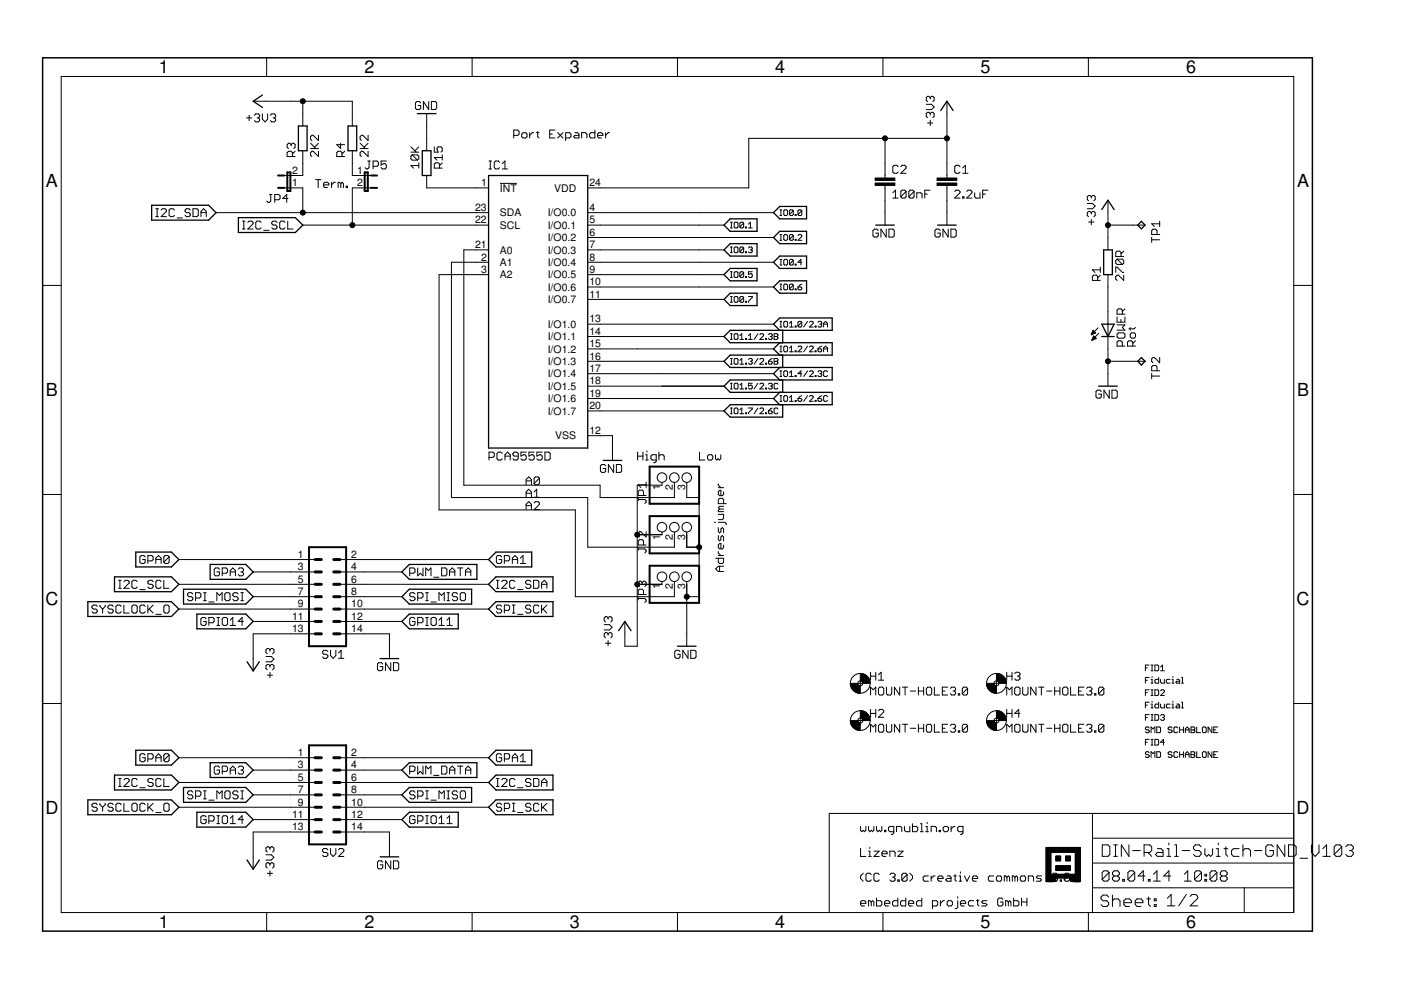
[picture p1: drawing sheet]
<svg xmlns="http://www.w3.org/2000/svg" width="297mm" height="210mm" viewBox="0 0 297 210" stroke-linecap="round" stroke-linejoin="round" font-family="sans-serif">
<defs><g id="words">
<g font-size="3.8">
<text x="33.7" y="15.6">1</text>
<text x="77.3" y="15.6">2</text>
<text x="120.8" y="15.6">3</text>
<text x="164.4" y="15.6">4</text>
<text x="207.9" y="15.6">5</text>
<text x="251.5" y="15.6">6</text>
<text x="9.7" y="39.7">A</text>
<text x="275" y="39.7">A</text>
<text x="9.7" y="84">B</text>
<text x="275" y="84">B</text>
<text x="9.6" y="128.3">C</text>
<text x="274.9" y="128.3">C</text>
<text x="9.6" y="172.7">D</text>
<text x="274.9" y="172.7">D</text>
<text x="33.7" y="196.8">1</text>
<text x="77.3" y="196.8">2</text>
<text x="120.8" y="196.8">3</text>
<text x="164.4" y="196.8">4</text>
<text x="207.9" y="196.8">5</text>
<text x="251.5" y="196.8">6</text>
</g>
<g font-size="2.2">
<text x="61.9" y="39.5">1</text>
<text x="61.9" y="36.8">2</text>
<text x="75.7" y="36.8">1</text>
<text x="75.7" y="39.5">2</text>
<text x="102" y="39.5">1</text>
<text x="106" y="40.6">INT</text>
<text x="117.5" y="40.6">VDD</text>
<text x="125" y="39.5">24</text>
<text x="100.7" y="47.4">22</text>
<text x="100.7" y="44.7">23</text>
<text x="106" y="45.9">SDA</text>
<text x="116.1" y="45.9">I/O0.0</text>
<text x="125" y="44.7">4</text>
<text x="125" y="47.4">5</text>
<text x="100.7" y="52.6">21</text>
<text x="106" y="48.5">SCL</text>
<text x="106" y="53.8">A0</text>
<text x="116.1" y="48.5">I/O0.1</text>
<text x="116.1" y="51.1">I/O0.2</text>
<text x="116.1" y="53.8">I/O0.3</text>
<text x="125" y="50">6</text>
<text x="125" y="52.6">7</text>
<text x="102" y="55.2">2</text>
<text x="102" y="57.9">3</text>
<text x="106" y="56.4">A1</text>
<text x="106" y="59">A2</text>
<text x="116.1" y="56.4">I/O0.4</text>
<text x="116.1" y="59">I/O0.5</text>
<text x="125" y="55.2">8</text>
<text x="125" y="57.9">9</text>
<text x="116.1" y="61.6">I/O0.6</text>
<text x="116.1" y="64.3">I/O0.7</text>
<text x="125" y="60.5">10</text>
<text x="125" y="63.1">11</text>
<text x="116.1" y="69.5">I/O1.0</text>
<text x="125" y="68.4">13</text>
<text x="125" y="71">14</text>
<text x="116.1" y="72.1">I/O1.1</text>
<text x="116.1" y="74.8">I/O1.2</text>
<text x="116.1" y="77.4">I/O1.3</text>
<text x="125" y="73.6">15</text>
<text x="125" y="76.2">16</text>
<text x="116.1" y="80">I/O1.4</text>
<text x="116.1" y="82.6">I/O1.5</text>
<text x="125" y="78.9">17</text>
<text x="125" y="81.5">18</text>
<text x="116.1" y="85.3">I/O1.6</text>
<text x="116.1" y="87.9">I/O1.7</text>
<text x="125" y="84.1">19</text>
<text x="125" y="86.7">20</text>
<text x="117.7" y="93.1">VSS</text>
<text x="125" y="92">12</text>
<text x="140" y="103.9" transform="rotate(-90 140 103.9)">1</text>
<text x="142.6" y="103.9" transform="rotate(-90 142.6 103.9)">2</text>
<text x="145.2" y="103.9" transform="rotate(-90 145.2 103.9)">3</text>
<text x="63.2" y="118.3">1</text>
<text x="74.5" y="118.3">2</text>
<text x="140" y="114.4" transform="rotate(-90 140 114.4)">1</text>
<text x="142.6" y="114.4" transform="rotate(-90 142.6 114.4)">2</text>
<text x="145.2" y="114.4" transform="rotate(-90 145.2 114.4)">3</text>
<text x="63.2" y="120.9">3</text>
<text x="63.2" y="123.5">5</text>
<text x="74.5" y="120.9">4</text>
<text x="74.5" y="123.5">6</text>
<text x="140" y="124.9" transform="rotate(-90 140 124.9)">1</text>
<text x="142.6" y="124.9" transform="rotate(-90 142.6 124.9)">2</text>
<text x="145.2" y="124.9" transform="rotate(-90 145.2 124.9)">3</text>
<text x="61.9" y="131.4">11</text>
<text x="63.2" y="126.1">7</text>
<text x="63.2" y="128.8">9</text>
<text x="74.5" y="131.4">12</text>
<text x="74.5" y="126.1">8</text>
<text x="74.5" y="128.8">10</text>
<text x="61.9" y="134">13</text>
<text x="74.5" y="134">14</text>
<text x="63.2" y="160.3">1</text>
<text x="74.5" y="160.3">2</text>
<text x="63.2" y="162.9">3</text>
<text x="63.2" y="165.5">5</text>
<text x="74.5" y="162.9">4</text>
<text x="74.5" y="165.5">6</text>
<text x="61.9" y="173.4">11</text>
<text x="63.2" y="168.2">7</text>
<text x="63.2" y="170.8">9</text>
<text x="74.5" y="173.4">12</text>
<text x="74.5" y="168.2">8</text>
<text x="74.5" y="170.8">10</text>
<text x="61.9" y="176">13</text>
<text x="74.5" y="176">14</text>
</g>
</g></defs>
<g fill="none" stroke="#000" stroke-width=".21">
<path d="M13 16.2h261.3v177.3h-261.3zM56.5 12.3v3.9M100.1 12.3v3.9M143.6 12.3v3.9M187.2 12.3v3.9M230.8 12.3v3.9M52.2 25h1.2M52.8 24.4v1.2M53.7 21.5h21v5.2M53.9 24.4l.3-.2h.6l.3 .2v.3l-.3 .3M54.5 25h.3M54.8 25l.3 .3v.3l-.3 .2h-.6l-.3-.2"/>
<path d="M55.6 24.2v1.1l.6 .5 .5-.5v-1.1M57.3 24.4l.3-.2h.6l.2 .2v.3l-.2 .3M57.9 25h.3M58.2 25l.2 .3v.3l-.2 .2h-.6l-.3-.2M60.3 39.8h3.9v5.3M61.7 30.7l-.3-.3h-.2l-.3 .3v.5l.3 .3M61.7 30.7l.3-.3h.3l.3 .3v.5l-.3 .3M61.7 30.7v.2M62 33.2v-.8l-.3-.3h-.5l-.3 .3v.8h1.7M62.6 32.1l-.6 .5M64.2 21.5v5.2M64.2 32v5.2h-3.9"/>
<path d="M65.8 31.5h1.7M65.8 30.4l1.2 1.1M66.9 38.1h1.1M67.5 38.1v1.7M67.5 28.7v1.1l-1.1-1.1h-.3l-.3 .3v.5l.3 .3M67.5 32.1v1.1l-1.1-1.1h-.3l-.3 .3v.5l.3 .3M67.5 30.4l-.8 .8M68.6 39.2h1.1v-.3l-.3-.2h-.5l-.3 .2v.6l.3 .3h.5M70.3 38.7v1.1M71.1 38.7h-.3l-.5 .5M72.2 30.4v1.1l-.8-.8h1.7M72.3 38.9v.9"/>
<path d="M72.3 38.9l.2-.2 .3 .2v.9M72.3 38.9l-.3-.2h-.3v1.1M72.5 33.2v-.8l-.3-.3h-.5l-.3 .3v.8h1.7M73.1 32.1l-.6 .5M73.4 39.5h.3v.3h-.3zM74.7 32v5.2h3.9M76.3 31.5h1.7M76.3 30.4l1.2 1.1M78 34.1h.5M78 32.1v1.1l-1.1-1.1h-.3l-.3 .3v.5l.3 .3M78 28.7v1.1l-1.1-1.1h-.3l-.3 .3v.5l.3 .3M78 30.4l-.8 .8"/>
<path d="M78.3 34.1v1.4l-.3 .3h-.3l-.3-.3M78.6 39.8h-3.9v7.9M79.1 35.3h.8l.3-.3v-.6l-.3-.3h-.8v1.7M81.9 34.1h-1.1v.9l.5-.3h.3l.3 .3v.5l-.3 .3h-.5l-.3-.3M87.1 32.3h1.7M87.1 31.1l1.1 1.2M87.4 32.8h1.1l.3 .3v.6l-.3 .3M87.4 32.8l-.3 .3v.6l.3 .3h1.1M87.4 32.8l1.1 1.2M88.8 35.1h-1.7l.6 .5M88.8 34.5v1.1M88.8 31.1l-.8 .9"/>
<path d="M89.2 21.8l-.3-.3h-.5l-.3 .3v1.1l.3 .3h.5l.3-.3v-.5h-.6M90.5 37.2v2.6h13.1M90.5 24.1v7.9M90.9 21.5v1.7l-1.1-1.7v1.7M91.5 21.5h.8l.3 .3v1.1l-.3 .3h-.8zM92.1 31.1v1.2h.8l-.3-.9 .3-.3h.6l.3 .3v.6l-.3 .3M93.2 35.6v-.8l-.3-.3h-.5l-.3 .3v.8h1.7M93.8 34.5l-.6 .6M93.8 33.4h-1.7l.5 .6M93.8 32.8v1.2M103.7 35.8h.5M103.7 34.1h.5"/>
<path d="M103.9 34.1v1.7M105.9 34.4l-.3-.3h-.5l-.3 .3v1.1l.3 .3h.5l.3-.3M106 38.9h3.6M106.5 34.7l.6-.6v1.7M106.5 35.8h1.1M108.9 28.7h.9l.2-.3v-.5l-.2-.3h-.9v1.7M110.9 28.1h.6l.2 .3v.6l-.2 .3h-.6l-.3-.3v-.6zM112.3 28.1v1.2M113.2 28.1h-.3l-.6 .6M113.7 28.1h.6M114 27.9v1.1l.3 .3M116.5 28.4h.6"/>
<path d="M117.7 27.6h-1.2v1.7h1.2M118.2 28.1l1.2 1.2M119.4 28.1l-1.2 1.2M119.9 29.3h.9l.3-.3v-.6l-.3-.3h-.9v1.7M121.9 28.1h.5l.3 .3v.9h-.8l-.3-.3 .3-.3h.8M123.3 29.3v-1.2h.8l.3 .3v.9M126.1 27.6v1.7h-.8l-.3-.3v-.6l.3-.3h.8M126.7 28.7h1.1v-.3l-.3-.3h-.5l-.3 .3v.6l.3 .3h.5M128.4 28.1v1.2M129.2 28.1h-.3l-.5 .6M187.6 29.3v8.4M187.6 39.3v8.4"/>
<path d="M190.4 35.3l-.3-.2h-.5l-.3 .2v1.2l.3 .2h.5l.3-.2M191 35.3l.3-.2h.5l.3 .2v.3l-1.1 1.1h1.1M196.4 22.1h1.1l.6 .6-.6 .5h-1.1M196.7 26.1h1.1M197.2 20.7l.3-.3h.3l.3 .3v.6l-.3 .2M197.2 20.7v.3M197.2 24.1v.3M197.2 25.5v1.1M197.2 24.1l-.3-.3h-.2l-.3 .3v.6l.3 .2M197.2 20.7l-.3-.3h-.2l-.3 .3v.6l.3 .2M197.2 24.1l.3-.3h.3l.3 .3v.6l-.3 .2M200.8 21.5v16.2"/>
<path d="M200.8 39.3v8.4M200.8 29.3h-42.1v10.5h-34.1M203.5 35.3l-.2-.2h-.6l-.3 .2v1.2l.3 .2h.6l.2-.2M204.1 36.7h1.1M204.1 35.6l.6-.5v1.6M33 44.3h.6M33 45.9h.6M33.3 44.3v1.6M34.2 44.5l.2-.2h.6l.3 .2v.3l-1.1 1.1h1.1M37 44.5l-.3-.2h-.6l-.2 .2v1.2l.2 .2h.6l.3-.2M37.5 46.2h1.2M40.3 44.5l-.2-.2h-.6l-.3 .2v.3l.3 .3h.6l.2 .3v.3l-.2 .2h-.6l-.3-.2"/>
<path d="M40.9 44.3h.9l.2 .2v1.2l-.2 .2h-.9zM42.6 45.9v-1.1l.6-.5 .5 .5v1.1M42.6 45.1h1.1M45.8 45.1h57.8M51.4 48.6h.6M51.4 46.9h.6M51.7 46.9v1.7M52.5 47.2l.3-.3h.6l.3 .3v.2l-1.2 1.2h1.2M55.4 47.2l-.3-.3h-.6l-.3 .3v1.1l.3 .3h.6l.3-.3M55.9 48.8h1.1M57.1 41.2h.6M57.4 41.2v1.4l-.3 .3h-.2l-.3-.3"/>
<path d="M58.3 42.4h.8l.3-.3v-.6l-.3-.3h-.8v1.7M58.7 47.2l-.2-.3h-.6l-.3 .3v.2l.3 .3h.6l.2 .3v.3l-.2 .3h-.6l-.3-.3M60.4 47.2l-.2-.3h-.6l-.3 .3v1.1l.3 .3h.6l.2-.3M61 46.9v1.7h1.1M61.1 42.1h-1.2l.9-.9v1.7M64.2 47.7h39.4M103.6 58.2h-10.5v49.9h28.9v18.4h21v-3.2M103.6 53h-5.3v49.9h28.9v2.6h15.8v-3.2M103.6 55.6h-7.9v49.9h28.9v10.5h18.4v-3.2M124.6 53h28.9M124.6 55.6h39.4M124.6 45.1h39.4"/>
<path d="M124.6 47.7h28.9M124.6 58.2h28.9M124.6 50.4h39.4M154.9 48.3h.4M154.9 47.1h.4M154.9 53.6h.4M154.9 52.4h.4M154.9 58.8h.4M154.9 57.6h.4M155.1 47.1v1.2M155.1 52.4v1.2M155.1 57.6v1.2"/>
<path d="M155.7 47.3l.2-.2h.4l.2 .2v.8l-.2 .2h-.4l-.2-.2zM155.7 52.6l.2-.2h.4l.2 .2v.8l-.2 .2h-.4l-.2-.2zM155.7 57.8l.2-.2h.4l.2 .2v.8l-.2 .2h-.4l-.2-.2zM157.7 52.6v.8l-.2 .2h-.4l-.2-.2M157.7 57.8l-.2-.2h-.4l-.2 .2v.8M157.7 47.3v.8l-.2 .2h-.4l-.2-.2M157.7 47.3l-.2-.2h-.4l-.2 .2v.8M157.7 52.6l-.2-.2h-.4l-.2 .2v.8M157.7 57.8v.8l-.2 .2h-.4l-.2-.2M157.7 47.3l-.8 .8M157.7 52.6l-.8 .8M157.7 57.8l-.8 .8"/>
<path d="M158.1 48.1h.2v.2h-.2zM158.1 53.4h.2v.2h-.2zM158.1 58.6h.2v.2h-.2zM158.7 48.3h.8M158.7 47.5l.4-.4v1.2M158.7 52.6l.2-.2h.4l.2 .2-.2 .4M159.1 53h.2M159.3 53l.2 .2-.2 .4h-.4l-.2-.2M159.5 57.6h-.8v.6l.4-.2 .4 .2v.4l-.2 .2h-.4l-.2-.2M165.4 55h.4M165.4 49.7h.4M165.4 45.7h.4"/>
<path d="M165.4 44.5h.4M165.4 50.9h.4M165.4 56.2h.4M165.6 44.5v1.2M165.6 49.7v1.2M165.6 55v1.2M166.2 44.7l.2-.2h.4l.2 .2v.8l-.2 .2h-.4l-.2-.2zM166.4 55h.4l.2 .2v.8l-.2 .2h-.4l-.2-.2v-.8zM166.4 49.7h.4l.2 .3v.8l-.2 .1h-.4l-.2-.1v-.8zM168.2 55.2l-.2-.2h-.4l-.2 .2v.8M168.2 50l-.2-.3h-.4l-.2 .3v.8M168.2 44.7v.8l-.2 .2h-.4l-.2-.2"/>
<path d="M168.2 44.7l-.2-.2h-.4l-.2 .2v.8M168.2 50v.8l-.2 .1h-.4l-.2-.1M168.2 55.2v.8l-.2 .2h-.4l-.2-.2M168.2 44.7l-.8 .8M168.2 50l-.8 .8M168.2 55.2l-.8 .8M168.6 45.5h.2v.2h-.2zM168.6 50.8h.2v.1h-.2zM168.6 56h.2v.2h-.2zM169.2 50l.2-.3h.4l.2 .3v.1l-.8 .8h.8M170 44.7v.8l-.2 .2h-.4l-.2-.2M170 44.7l-.2-.2h-.4l-.2 .2v.8"/>
<path d="M170 44.7l-.8 .8M170 55.6h-.8l.6-.6v1.2M186.2 48.9l-.3-.3h-.5l-.3 .3v1.1l.3 .3h.5l.3-.3v-.6h-.5M187.9 48.6v1.7l-1.1-1.7v1.7M188.5 48.6h.8l.3 .3v1.1l-.3 .3h-.8zM189.3 42h1.1M189.3 40.9l.5-.6v1.7M192.1 40.6v1.1l-.3 .3h-.5l-.3-.3M192.1 40.6l-.3-.3h-.5l-.3 .3v1.1M192.1 40.6l-1.1 1.1M193.8 40.6v1.1l-.3 .3h-.5l-.3-.3M193.8 40.6l-.3-.3h-.5l-.3 .3v1.1"/>
<path d="M193.8 40.6l-1.1 1.1M194.4 42v-1.1h.8l.3 .2v.9M196.1 41.1h.5M197.2 40.3h-1.1v1.7M199.3 48.9l-.2-.3h-.6l-.3 .3v1.1l.3 .3h.6l.2-.3v-.6h-.5M201 48.6v1.7l-1.1-1.7v1.7M201.6 48.6h.8l.3 .3v1.1l-.3 .3h-.8zM202.4 40.6l.3-.3h.6l.2 .3v.3l-1.1 1.1h1.1M204.1 41.7h.3v.3h-.3zM205 40.6l.2-.3h.6l.3 .3v.3l-1.1 1.1h1.1M206.7 40.9v.8l.2 .3h.9v-1.1M208.3 41.1h.6"/>
<path d="M209.5 40.3h-1.2v1.7M230.5 43.1h1.1l.6 .6-.6 .6h-1.1M230.8 47.1h1.1M231.4 41.7v.3M231.4 45.1v.3M231.4 46.5v1.1M231.4 45.1l-.3-.3h-.3l-.3 .3v.6l.3 .3M231.4 41.7l-.3-.3h-.3l-.3 .3v.6l.3 .3M231.4 45.1l.2-.3h.3l.3 .3v.6l-.3 .3M231.4 41.7l.2-.3h.3l.3 .3v.6l-.3 .3M232.7 59.5v-.9l-.2-.3h-.6l-.3 .3v.9h1.7M233.3 58.3l-.6 .6"/>
<path d="M233.3 57.2h-1.7l.6 .6M233.3 56.6v1.2M234.9 47.7h7.9M234.9 42.5v10.5M234.9 58.2v23.7M236.6 57.8v-1.2h.3l1.1 1.2h.3M236.9 54.9h1.1l.3 .3v.6l-.3 .3M236.9 54.9l-.3 .3v.6l.3 .3h1.1M236.9 54.9l1.1 1.2M237.7 54.4v-.9l-.3-.2h-.5l-.3 .2v.9h1.7M238.3 58.3v1.2l-1.2-1.2h-.2l-.3 .3v.6l.3 .3M238.3 53.3l-.6 .5"/>
<path d="M244.2 50.8h1.7M244.2 50.3v1.1M245.3 49.7v-.8l-.3-.3h-.5l-.3 .3v.8h1.7M245.9 47.5h-1.7l.6 .5M245.9 46.9v1.1M9 60.5h4M124.6 60.9h39.4M124.6 68.7h39.4M124.6 71.4h28.9M124.6 79.2h39.4M124.6 76.6h28.9M124.6 74h39.4"/>
<path d="M124.6 63.5h28.9M154.9 64.1h.4M154.9 62.9h.4M154.9 72h.4M154.9 70.8h.4M154.9 77.2h.4M154.9 76h.4M155.1 62.9v1.2M155.1 70.8v1.2M155.1 76v1.2M155.7 76.2l.2-.2h.4l.2 .2v.8l-.2 .2h-.4l-.2-.2zM155.7 63.1l.2-.2h.4l.2 .2v.8l-.2 .2h-.4l-.2-.2z"/>
<path d="M155.7 71l.2-.2h.4l.2 .2v.8l-.2 .2h-.4l-.2-.2zM156.9 76.4l.4-.4v1.2M156.9 72h.8M156.9 71.2l.4-.4v1.2M156.9 77.2h.8M157.7 63.1l-.8 .8M157.7 63.1l-.2-.2h-.4l-.2 .2v.8M157.7 63.1v.8l-.2 .2h-.4l-.2-.2M158.1 63.9h.2v.2h-.2zM158.1 71.8h.2v.2h-.2zM158.1 77h.2v.2h-.2zM158.7 71.2l.4-.4v1.2"/>
<path d="M158.7 62.9h.8v.2l-.8 .8v.2M158.7 76.2l.2-.2h.4l.2 .2-.2 .4M158.7 72h.8M159.1 76.6h.2M159.3 76.6l.2 .2-.2 .4h-.4l-.2-.2M160.7 70.8l-.8 1.2M160.7 76l-.8 1.2M161.1 76.2l.2-.2h.4l.2 .2v.2l-.8 .8h.8M161.1 71l.2-.2h.4l.2 .2v.2l-.8 .8h.8M162.3 71.8h.2v.2h-.2zM162.3 77h.2v.2h-.2zM162.9 71l.2-.2h.4l.2 .2-.2 .4"/>
<path d="M162.9 76.6h.6l.2 .4-.2 .2h-.4l-.2-.2zM163.3 71.4h.2M163.5 71.4l.2 .2-.2 .4h-.4l-.2-.2M163.7 76l-.8 .6M164.1 70.8h.6l.2 .2-.2 .4 .2 .4-.2 .2h-.6zM164.1 71.4h.6M164.1 76h.6l.2 .2-.2 .4 .2 .4-.2 .2h-.6zM164.1 76.6h.6M165.4 73.4h.4M165.4 61.4h.4M165.4 60.2h.4M165.4 69.3h.4"/>
<path d="M165.4 68.1h.4M165.4 79.8h.4M165.4 78.6h.4M165.4 74.6h.4M165.6 60.2v1.2M165.6 68.1v1.2M165.6 73.4v1.2M165.6 78.6v1.2M166.4 73.4h.4l.2 .2v.8l-.2 .2h-.4l-.2-.2v-.8zM166.4 60.2h.4l.2 .3v.8l-.2 .1h-.4l-.2-.1v-.8zM166.4 68.1h.4l.2 .2v.8l-.2 .2h-.4l-.2-.2v-.8zM166.4 78.6h.4l.2 .2v.8l-.2 .2h-.4l-.2-.2v-.8z"/>
<path d="M167.4 69.3h.8M167.4 68.5l.4-.4v1.2M167.4 73.8l.4-.4v1.2M167.4 79l.4-.4v1.2M167.4 79.8h.8M167.4 74.6h.8M168.2 60.5l-.2-.3h-.4l-.2 .3v.8M168.2 60.5v.8l-.2 .1h-.4l-.2-.1M168.2 60.5l-.8 .8M168.6 61.3h.2v.1h-.2zM168.6 69.1h.2v.2h-.2zM168.6 74.4h.2v.2h-.2z"/>
<path d="M168.6 79.6h.2v.2h-.2zM169.2 73.6l.2-.2h.4l.2 .2v.2l-.8 .8h.8M169.2 60.9h.6l.2 .4-.2 .1h-.4l-.2-.1zM170 68.3l-.2-.2h-.4l-.2 .2v.8M170 68.3v.8l-.2 .2h-.4l-.2-.2M170 79.2h-.8l.6-.6v1.2M170 60.2l-.8 .7M170 68.3l-.8 .8M171.2 68.1l-.8 1.2M171.2 78.6l-.8 1.2M171.2 73.4l-.8 1.2M171.6 73.6l.2-.2h.4l.2 .2v.2l-.8 .8h.8"/>
<path d="M171.6 68.3l.2-.2h.4l.2 .2v.2l-.8 .8h.8M171.6 78.8l.2-.2h.4l.2 .2v.2l-.8 .8h.8M172.8 69.1h.2v.2h-.2zM172.8 74.4h.2v.2h-.2zM172.8 79.6h.2v.2h-.2zM173.4 68.3l.2-.2h.4l.2 .2-.2 .4M173.4 74h.6l.2 .4-.2 .2h-.4l-.2-.2zM173.4 78.8l.2-.2h.4l.2 .2-.2 .4M173.8 68.7h.2M173.8 79.2h.2M174 68.7l.2 .2-.2 .4h-.4l-.2-.2M174 79.2l.2 .2-.2 .4h-.4l-.2-.2"/>
<path d="M174.2 73.4l-.8 .6M174.6 68.7h.9M174.6 69.3v-.8l.4-.4 .5 .4v.8M174.6 74.6v-.8l.4-.4 .5 .4v.8M174.6 74h.9M175.5 78.8l-.3-.2h-.4l-.2 .2v.8l.2 .2h.4l.3-.2M231.4 71h.1M231.4 70.8h.3M231.5 70.7h.5M231.5 70.6h.8M231.5 72.1h.1M231.6 72h.3"/>
<path d="M231.6 70.5h.6M231.6 70.3h.5M231.6 71.8h.6M231.7 71.7h.7M231.7 70.2h.2M231.7 71.6h.6M231.8 70l.5 .6-.9 .4zM231.8 70.1h.1M231.8 71.5h.3M231.8 71.3h.2M231.9 71.2l.5 .6-.9 .3zM232.8 69.5l-1.4 1.5"/>
<path d="M232.9 70.7l-1.4 1.4M234.9 76.6h7.9M236.8 70.8l.3-.2h1.1l.3 .2v.6l-.3 .3h-1.1l-.3-.3zM236.8 67.2v1.1h1.7v-1.1M236.8 68.9h1.7l-.5 .5 .5 .6h-1.7M237.7 67.7v.6M238 73.4v-.9l-.3-.2h-.6l-.3 .2v.9h1.7M238 66.6v-.8l-.3-.3h-.6l-.3 .3v.8h1.7M238.5 65.5l-.5 .5M239.6 70.8l.3-.2h.6l.2 .2v.6l-.2 .3h-.6l-.3-.3zM239.6 69.4v.6M240.2 73.4v-.9l-.3-.2h-.6l-.2 .2v.9h1.6"/>
<path d="M240.7 72.3l-.5 .5M240.7 69.4l-.2 .3h-1.2M244.2 79.2v1.1M244.2 79.7h1.7M245.3 78.6v-.8l-.3-.3h-.5l-.3 .3v.8h1.7M245.9 75.8v1.1l-1.1-1.1h-.3l-.3 .3v.5l.3 .3M274.3 60.5h4M103.7 97h.8l.3-.3v-.6l-.3-.2h-.8v1.6M106.5 96.1l-.3-.2h-.6l-.2 .2v1.2l.2 .2h.6l.3-.2M107.1 97.5v-1.1l.5-.5 .6 .5v1.1M107.1 96.7h1.1M109.9 96.7h-.9l-.2-.3v-.3l.2-.2h.6l.3 .2v1.2l-.3 .2h-.6l-.2-.2"/>
<path d="M111.6 95.9h-1.2v.8l.9-.3 .3 .3v.6l-.3 .2h-.6l-.3-.2M113.3 95.9h-1.2v.8l.6-.3h.3l.3 .3v.6l-.3 .2h-.6l-.3-.2M115 95.9h-1.2v.8l.9-.3 .3 .3v.6l-.3 .2h-.6l-.3-.2M115.5 95.9h.9l.2 .2v1.2l-.2 .2h-.9zM124.6 81.9h28.9M124.6 87.1h28.9M124.6 84.5h39.4M124.6 92.4h5.3v5.2M128.4 98.8l-.3-.3h-.5l-.3 .3v1.1l.3 .3h.5l.3-.3v-.6h-.5M130.1 98.5v1.7l-1.1-1.7v1.7M130.7 98.5h.8l.3 .3v1.1l-.3 .3h-.8zM135.2 96.7h1.1"/>
<path d="M135.2 95.9v1.6M136.3 95.9v1.6M136.9 97.5h.5M136.9 96.4h.3v1.1M137.2 95.6v.3M139.1 97.5h-.8l-.3-.2v-.6l.3-.3h.8v1.4l-.2 .3h-.3M139.7 96.7l.3-.3h.5l.3 .3v.8M139.7 95.9v1.6M148.3 95.9v1.6h1.1M150.3 96.4h.6l.2 .3v.6l-.2 .2h-.6l-.3-.2v-.6zM151.7 96.4v.9l.3 .2 .3-.2 .2 .2 .3-.2v-.9M154.9 82.5h.4"/>
<path d="M154.9 81.3h.4M154.9 87.7h.4M154.9 86.5h.4M155.1 81.3v1.2M155.1 86.5v1.2M155.7 81.4l.2-.1h.4l.2 .1v.9l-.2 .2h-.4l-.2-.2zM155.7 86.7l.2-.2h.4l.2 .2v.8l-.2 .2h-.4l-.2-.2zM156.9 81.7l.4-.4v1.2M156.9 86.9l.4-.4v1.2M156.9 82.5h.8M156.9 87.7h.8M158.1 82.3h.2v.2h-.2z"/>
<path d="M158.1 87.5h.2v.2h-.2zM158.7 86.5h.8v.2l-.8 .8v.2M159.5 81.3h-.8v.6l.4-.2 .4 .2v.4l-.2 .2h-.4l-.2-.2M160.7 81.3l-.8 1.2M160.7 86.5l-.8 1.2M161.1 81.4l.2-.1h.4l.2 .1v.3l-.8 .8h.8M161.1 86.7l.2-.2h.4l.2 .2v.2l-.8 .8h.8M162.3 82.3h.2v.2h-.2zM162.3 87.5h.2v.2h-.2zM162.9 81.4l.2-.1h.4l.2 .1-.2 .5M162.9 87.1h.6l.2 .4-.2 .2h-.4l-.2-.2zM163.3 81.9h.2"/>
<path d="M163.5 81.9l.2 .2-.2 .4h-.4l-.2-.2M163.7 86.5l-.8 .6M164.9 81.4l-.2-.1h-.4l-.2 .1v.9l.2 .2h.4l.2-.2M164.9 86.7l-.2-.2h-.4l-.2 .2v.8l.2 .2h.4l.2-.2M165.4 85.1h.4M165.4 83.9h.4M165.6 83.9v1.2M166.4 83.9h.4l.2 .2v.8l-.2 .2h-.4l-.2-.2v-.8zM167.4 84.3l.4-.4v1.2M167.4 85.1h.8M168.6 84.9h.2v.2h-.2zM169.2 84.5h.6l.2 .4-.2 .2h-.4l-.2-.2z"/>
<path d="M170 83.9l-.8 .6M171.2 83.9l-.8 1.2M171.6 84.1l.2-.2h.4l.2 .2v.2l-.8 .8h.8M172.8 84.9h.2v.2h-.2zM173.4 84.5h.6l.2 .4-.2 .2h-.4l-.2-.2zM174.2 83.9l-.8 .6M175.5 84.1l-.3-.2h-.4l-.2 .2v.8l.2 .2h.4l.3-.2M233.5 83l-.3-.3h-.6l-.2 .3v1.1l.2 .3h.6l.3-.3v-.5h-.6M235.2 82.7v1.7l-1.1-1.7v1.7M235.8 82.7h.8l.3 .3v1.1l-.3 .3h-.8zM9 104.8h4M30.8 118.1l-.3-.3h-.5l-.3 .3v1.1l.3 .3h.5l.3-.3v-.6h-.6"/>
<path d="M31.3 118.9h.9l.3-.3v-.5l-.3-.3h-.9v1.7M33 118.6h1.2M33 119.5v-1.2l.6-.5 .6 .5v1.2M35.9 118.1l-.3-.3h-.6l-.3 .3v1.1M35.9 118.1v1.1l-.3 .3h-.6l-.3-.3M35.9 118.1l-1.2 1.1M37.9 118.6h28.9M72.1 118.6h31.5M106.4 118.1l-.3-.3h-.6l-.3 .3v1.1l.3 .3h.6l.3-.3v-.6h-.6M106.9 118.9h.9l.3-.3v-.5l-.3-.3h-.9v1.7M108.6 118.6h1.1M108.6 119.5v-1.2l.6-.5 .5 .5v1.2"/>
<path d="M110.3 119.5h1.1M110.3 118.3l.6-.5v1.7M111.5 102.8v-1.1l.6-.6 .6 .6v1.1M111.5 105.4v-1.1l.6-.6 .6 .6v1.1M111.5 108.1v-1.2l.6-.5 .6 .5v1.2M111.5 102h1.2M111.5 104.6h1.2M111.5 107.2h1.2M113.2 106.6l.3-.2h.6l.3 .2v.3l-1.2 1.2h1.2M113.2 104.3l.6-.6v1.7M113.2 105.4h1.2M114.4 101.4v1.1l-.3 .3h-.6l-.3-.3"/>
<path d="M114.4 101.4l-.3-.3h-.6l-.3 .3v1.1M114.4 101.4l-1.2 1.1M135.3 105.9h1.4l.3 .3v.2l-.3 .3M135.3 116.4h1.4l.3 .3v.3l-.3 .2M135.3 105.6v.6M135.3 116.1v.6M136.4 105.1v-.9l-.2-.3h-.6l-.3 .3v.9h1.7M136.4 115.5v-.8l-.2-.3h-.6l-.3 .3v.8h1.7M137 102.2v1.2M137 112.7v1.2l-1.1-1.2h-.3l-.3 .3v.6l.3 .3M137 102.8h-1.7l.6 .6M140.4 102.3v.6h-5.3v34.1h-2.6v-5.2"/>
<path d="M140.4 112.8v.6h-5.3M145.6 102.3v3.2h2.6v21h-2.6M145.6 112.8v3.2h2.6M151.4 110.7h.3M151.7 118.4h1.7v.8l-.3 .3h-.5l-.3-.3v-.8M152.3 117.8h1.1M152.3 109.1h1.1v.8l-.3 .3h-.8M152.3 111.9v.8l.3 .3 .2-.3v-.5l.3-.3 .3 .3v.8M152.3 113.6v.8l.3 .3 .2-.3v-.5l.3-.3 .3 .3v.8M152.3 102.6v.2l.5 .6M152.3 116.9v.3l.5 .6M152.3 110.7h1.4l.3 .3v.3"/>
<path d="M152.3 103.4h1.1M152.6 107.9l-.3 .3v.3h1.1M152.6 107.9h.8M153.4 115.5v.6l-.3 .3h-.5l-.3-.3v-.6l.3-.2h.2v1.1M153.4 104.3v.5l-.3 .3h-.5l-.3-.3v-.5l.3-.3h.2v1.1M153.4 106.8v-.9l-.3-.2h-.5l-.3 .2v.9h1.7M153.4 107.4h-.8l-.3 .2 .3 .3M274.3 104.8h4M20.6 128.6l-.3-.3h-.5l-.3 .3v.3l.3 .2h.5l.3 .3v.3l-.3 .3h-.5l-.3-.3M21.2 128.3v.3l.6 .5M21.8 129.1v.9M22.3 128.3v.3l-.5 .5"/>
<path d="M24 128.6l-.3-.3h-.5l-.3 .3v.3l.3 .2h.5l.3 .3v.3l-.3 .3h-.5l-.3-.3M25.1 124.7h.6M25.1 123h.6M25.4 123v1.7M25.7 128.6l-.3-.3h-.5l-.3 .3v1.1l.3 .3h.5l.3-.3M26.3 128.3v1.7h1.1M26.3 123.3l.3-.3h.5l.3 .3v.3l-1.1 1.1h1.1M28 128.6l.3-.3h.5l.3 .3v1.1l-.3 .3h-.5l-.3-.3zM29.1 123.3l-.3-.3h-.5l-.3 .3v1.1l.3 .3h.5l.3-.3M29.7 125h1.1M30.8 128.6l-.3-.3h-.5l-.3 .3v1.1l.3 .3h.5l.3-.3M31.3 128.3v1.7"/>
<path d="M31.6 129.1l.9 .9M32.5 123.3l-.3-.3h-.6l-.3 .3v.3l.3 .3h.6l.3 .3v.2l-.3 .3h-.6l-.3-.3M32.5 128.3l-1.2 1.1M33 130.3h1.2M34.2 123.3l-.3-.3h-.6l-.3 .3v1.1l.3 .3h.6l.3-.3M34.7 123v1.7h1.2M35 128.3h.6l.3 .3v1.1l-.3 .3h-.6l-.3-.3v-1.1zM37.9 129.1h28.9M37.9 123.9h28.9M40.9 125.9l-.3-.2h-.6l-.2 .2v.3l.2 .3h.6l.3 .3v.3l-.3 .3h-.6l-.2-.3M41.5 126.8h.8l.3-.3v-.6l-.3-.2h-.8v1.7M43.2 125.7h.5"/>
<path d="M43.2 127.4h.5M43.4 125.7v1.7M43.7 131.2l-.3-.3h-.5l-.3 .3v1.1l.3 .3h.5l.3-.3v-.5h-.5M44.3 132h.8l.3-.2v-.6l-.3-.3h-.8v1.7M44.3 127.6h1.1M46 130.9h.5M46 132.6h.5M46 127.4v-1.7l.5 .5 .6-.5v1.7M46.3 130.9v1.7M46.5 120.7l-.2-.3h-.6l-.3 .3v1.1l.3 .3h.6l.2-.3v-.5h-.5M47.1 121.5h.8l.3-.2v-.6l-.3-.3h-.8v1.7M47.4 130.9h.5l.3 .3v1.1l-.3 .3h-.5l-.3-.3v-1.1z"/>
<path d="M47.7 125.9l.3-.2h.5l.3 .2v1.2l-.3 .3h-.5l-.3-.3zM48.8 132.6h1.1M48.8 131.5l.6-.6v1.7M48.8 121.3h1.1M48.8 122.1v-1.1l.6-.6 .5 .6v1.1M50.5 125.9l-.3-.2h-.5l-.3 .2v.3l.3 .3h.5l.3 .3v.3l-.3 .3h-.5l-.3-.3M50.5 120.7l.3-.3h.5l.3 .3v.3l-.3 .3M51.1 125.7h.5M51.1 127.4h.5M51.1 121.3h.2M51.3 121.3l.3 .2v.3l-.3 .3h-.5l-.3-.3M51.4 125.7v1.7"/>
<path d="M51.6 131.8h-1.1l.8-.9v1.7M53.7 131.8h13.1M53.7 126.5h13.1M53.7 121.3h13.1M56.4 139.2h1.1l.6 .6-.6 .5h-1.1M57.2 137.8v.3M57.2 137.8l-.2-.3h-.3l-.3 .3v.5l.3 .3M57.2 137.8l.3-.3h.3l.3 .3v.5l-.3 .3M66.8 134.4h-13.1v7.9M69.5 138.2l-.3-.3h-.5l-.3 .3v.3l.3 .2h.5l.3 .3v.3l-.3 .3h-.5l-.3-.3M70.1 137.9v1.1l.5 .6 .6-.6v-1.1M71.8 139.6h1.1"/>
<path d="M71.8 138.5l.5-.6v1.7M72.1 131.8h13.1M72.1 129.1h31.5M72.1 126.5h13.1M72.1 121.3h13.1M72.1 123.9h31.5M72.1 134.4h10.5v5.2M86.9 121.5h.8l.3-.2v-.6l-.3-.3h-.8v1.7M88 131.2l-.3-.3h-.6l-.2 .3v1.1l.2 .3h.6l.3-.3v-.5h-.6M88 125.9l-.3-.2h-.6l-.2 .2v.3l.2 .3h.6l.3 .3v.3l-.3 .3h-.6l-.2-.3M88.6 132h.8l.3-.2v-.6l-.3-.3h-.8v1.7M88.6 120.4v1.7l.5-.6 .6 .6v-1.7"/>
<path d="M88.6 126.8h.8l.3-.3v-.6l-.3-.2h-.8v1.7M90.3 130.9h.5M90.3 132.6h.5M90.3 122.1v-1.7l.5 .6 .6-.6v1.7M90.3 125.7h.5M90.3 127.4h.5M90.5 125.7v1.7M90.5 130.9v1.7M91.4 127.6h1.1M91.7 130.9h.5l.3 .3v1.1l-.3 .3h-.5l-.3-.3v-1.1zM91.9 122.4h1.2M93.1 132.6h1.1"/>
<path d="M93.1 131.5l.5-.6v1.7M93.1 127.4v-1.7l.5 .5 .6-.5v1.7M93.6 120.4h.9l.2 .3v1.1l-.2 .3h-.9zM94.8 132.6h1.1M94.8 131.5l.5-.6v1.7M94.8 125.7h.5M94.8 127.4h.5M95 125.7v1.7M95.3 122.1v-1.1l.6-.6 .5 .6v1.1M95.3 121.3h1.1M97 125.9l-.3-.2h-.5l-.3 .2v.3l.3 .3h.5l.3 .3v.3l-.3 .3h-.5l-.3-.3M97 120.4h1.1"/>
<path d="M97.6 120.4v1.7M97.9 125.7h.5l.3 .2v1.2l-.3 .3h-.5l-.3-.3v-1.2zM98.7 121.3h1.1M98.7 122.1v-1.1l.6-.6 .5 .6v1.1M105.2 124.7h.6M105.2 123h.6M105.5 123v1.7M106.4 128.6l-.3-.3h-.6l-.3 .3v.3l.3 .2h.6l.3 .3v.3l-.3 .3h-.6l-.3-.3M106.4 123.3l.3-.3h.5l.3 .3v.3l-1.1 1.1h1.1M106.9 129.4h.9l.3-.3v-.5l-.3-.3h-.9v1.7M108.6 128.3h.6M108.6 130h.6"/>
<path d="M108.9 128.3v1.7M109.2 123.3l-.3-.3h-.5l-.3 .3v1.1l.3 .3h.5l.3-.3M109.7 130.3h1.2M109.7 125h1.2M112.6 128.6l-.3-.3h-.6l-.3 .3v.3l.3 .2h.6l.3 .3v.3l-.3 .3h-.6l-.3-.3M112.6 123.3l-.3-.3h-.6l-.3 .3v.3l.3 .3h.6l.3 .3v.2l-.3 .3h-.6l-.3-.3M113.1 123h.9l.3 .3v1.1l-.3 .3h-.9zM114.3 128.6l-.3-.3h-.6l-.3 .3v1.1l.3 .3h.6l.3-.3M114.8 124.7v-1.1l.6-.6 .6 .6v1.1M114.8 128.3v1.7M114.8 123.9h1.2M115.1 129.1l.9 .9"/>
<path d="M116 128.3l-1.2 1.1M128.1 132.4h1.1l.6 .6-.6 .6h-1.1M128.4 136.4h1.1M128.9 131v.3M128.9 134.4v.3M128.9 135.8v1.1M128.9 134.4l-.2-.3h-.3l-.3 .3v.6l.3 .2M128.9 131l-.2-.3h-.3l-.3 .3v.6l.3 .3M128.9 134.4l.3-.3h.3l.3 .3v.6l-.3 .2M128.9 131l.3-.3h.3l.3 .3v.6l-.3 .3M135.3 126.9h1.4l.3 .3v.3l-.3 .2M135.3 126.6v.6"/>
<path d="M136.2 123.5l.2-.3h.3l.3 .3v.6l-.3 .3M136.2 123.5l-.3-.3h-.3l-.3 .3v.6l.3 .3M136.2 123.5v.3M136.4 126v-.8l-.2-.3h-.6l-.3 .3v.8h1.7M140.4 123.3v.6h-5.3M144.2 138.2l-.3-.3h-.6l-.2 .3v1.1l.2 .3h.6l.3-.3v-.6h-.6M145.6 123.3v13.7M145.9 137.9v1.7l-1.1-1.7v1.7M146.5 137.9h.8l.3 .3v1.1l-.3 .3h-.8zM152.6 120.1v1.1M153.4 120.1h-1.1l-.6 .5 .6 .6h1.1M9 149.2h4"/>
<path d="M56.7 143.2h1.1M57.2 141.2v.3M57.2 142.6v1.1M57.2 141.2l-.2-.3h-.3l-.3 .3v.5l.3 .3M57.2 141.2l.3-.3h.3l.3 .3v.5l-.3 .3M81.2 140.8l-.3-.3h-.6l-.3 .3v1.1l.3 .3h.6l.3-.3v-.5h-.6M82.8 140.5v1.7l-1.1-1.7v1.7M83.4 140.5h.9l.2 .3v1.1l-.2 .3h-.9zM181.9 144.9h1M181.9 152.8h1M182.4 144.4v1M182.4 152.3v1"/>
<path d="M184.6 142.5v1.7M184.6 147.4v-1.7l.5 .5 .6-.5v1.7M184.6 150.4v1.7M184.6 155.2v-1.6l.5 .5 .6-.5v1.6M184.6 143.4h1.1M184.6 151.3h1.1M185.7 142.5v1.7M185.7 150.4v1.7M186.2 150.7l.3-.3h.6l.3 .3v.3l-1.2 1.1h1.2M186.2 153.8l.3-.2h.6l.3 .2v1.2l-.3 .2h-.6l-.3-.2zM186.2 146l.3-.3h.6l.3 .3v1.1l-.3 .3h-.6l-.3-.3zM186.2 143.1l.6-.6v1.7"/>
<path d="M186.2 144.2h1.2M187.9 145.7v1.4l.3 .3h.6l.3-.3v-1.4M187.9 153.6v1.4l.3 .2h.6l.3-.2v-1.4M190.8 145.7v1.7l-1.2-1.7v1.7M190.8 153.6v1.6l-1.2-1.6v1.6M191.3 145.7h1.1M191.3 153.6h1.1M191.9 145.7v1.7M191.9 153.6v1.6M193 146.5h1.1M193 154.4h1.1M194.7 146.5h1.1"/>
<path d="M194.7 145.7v1.7M194.7 153.6v1.6M194.7 154.4h1.1M195.8 145.7v1.7M195.8 153.6v1.6M196.4 146l.3-.3h.6l.2 .3v1.1l-.2 .3h-.6l-.3-.3zM196.4 153.8l.3-.2h.6l.2 .2v1.2l-.2 .2h-.6l-.3-.2zM198.1 145.7v1.7h1.1M198.1 153.6v1.6h1.1M199.8 146.5h.6M199.8 154.4h.6M200.9 145.7h-1.1v1.7h1.1"/>
<path d="M200.9 153.6h-1.1v1.6h1.1M201.5 146l.3-.3h.5l.3 .3v.2l-.3 .3M201.5 153.8l.3-.2h.5l.3 .2v.3l-.3 .3M202.1 146.5h.2M202.1 154.4h.2M202.3 146.5l.3 .3v.3l-.3 .3h-.5l-.3-.3M202.3 154.4l.3 .3v.3l-.3 .2h-.5l-.3-.2M203.2 147.1h.3v.3h-.3zM203.2 155h.3v.2h-.3zM205.1 146l-.2-.3h-.6l-.3 .3v1.1M205.1 146v1.1l-.2 .3h-.6l-.3-.3M205.1 153.8l-.2-.2h-.6l-.3 .2v1.2"/>
<path d="M205.1 153.8v1.2l-.2 .2h-.6l-.3-.2M205.1 146l-1.1 1.1M205.1 153.8l-1.1 1.2M210.8 144.9h1M210.8 152.8h1M211.3 144.4v1M211.3 152.3v1M213.4 142.5v1.7M213.4 147.4v-1.7l.6 .5 .6-.5v1.7M213.4 150.4v1.7M213.4 155.2v-1.6l.6 .5 .6-.5v1.6M213.4 143.4h1.2"/>
<path d="M213.4 151.3h1.2M214.6 142.5v1.7M214.6 150.4v1.7M215.1 146l.3-.3h.6l.3 .3v1.1l-.3 .3h-.6l-.3-.3zM215.1 153.8l.3-.2h.6l.3 .2v1.2l-.3 .2h-.6l-.3-.2zM215.1 142.8l.3-.3h.6l.3 .3v.3l-.3 .3M215.7 143.4h.3M216 143.4l.3 .3v.2l-.3 .3h-.6l-.3-.3M216.3 151.3h-1.2l.9-.9v1.7M216.8 145.7v1.4l.3 .3h.6l.3-.3v-1.4M216.8 153.6v1.4l.3 .2h.6l.3-.2v-1.4M219.6 145.7v1.7l-1.1-1.7v1.7"/>
<path d="M219.6 153.6v1.6l-1.1-1.6v1.6M220.2 145.7h1.1M220.2 153.6h1.1M220.8 145.7v1.7M220.8 153.6v1.6M221.9 146.5h1.1M221.9 154.4h1.1M223.6 146.5h1.1M223.6 154.4h1.1M223.6 145.7v1.7M223.6 153.6v1.6M224.7 145.7v1.7"/>
<path d="M224.7 153.6v1.6M225.3 146l.3-.3h.5l.3 .3v1.1l-.3 .3h-.5l-.3-.3zM225.3 153.8l.3-.2h.5l.3 .2v1.2l-.3 .2h-.5l-.3-.2zM227 145.7v1.7h1.1M227 153.6v1.6h1.1M228.7 146.5h.6M228.7 154.4h.6M229.8 145.7h-1.1v1.7h1.1M229.8 153.6h-1.1v1.6h1.1M230.4 146l.3-.3h.5l.3 .3v.2l-.3 .3M230.4 153.8l.3-.2h.5l.3 .2v.3l-.3 .3M230.9 146.5h.3"/>
<path d="M230.9 154.4h.3M231.2 146.5l.3 .3v.3l-.3 .3h-.5l-.3-.3M231.2 154.4l.3 .3v.3l-.3 .2h-.5l-.3-.2M232.1 147.1h.2v.3h-.2zM232.1 155h.2v.2h-.2zM234 146l-.2-.3h-.6l-.3 .3v1.1M234 146v1.1l-.2 .3h-.6l-.3-.3M234 153.8l-.2-.2h-.6l-.3 .2v1.2M234 153.8v1.2l-.2 .2h-.6l-.3-.2M234 146l-1.1 1.1M234 153.8l-1.1 1.2M242.8 144.2h.4"/>
<path d="M242.8 141.6h.4M242.8 149.5h.4M242.8 146.9h.4M242.8 152.1h.4M242.8 157.4h.4M243.6 141h-.8v1.2M243.6 143.6h-.8v1.2M243.6 146.3h-.8v1.2M243.6 148.9h-.8v1.2M243.6 151.5h-.8v1.2M243.6 154.3l-.2-.2h-.4l-.2 .4 .2 .2h.4l.2 .5-.2 .1h-.4l-.2-.1M243.6 156.8h-.8v1.2"/>
<path d="M243.6 159.6l-.2-.2h-.4l-.2 .4 .2 .2h.4l.2 .4-.2 .2h-.4l-.2-.2M244.1 142.2h.4M244.1 144h.2v.8M244.1 149.3h.2v.8M244.1 144.8h.4M244.1 155.3v-1.2l.4 .4 .4-.4v1.2M244.1 141h.4M244.1 150.1h.4M244.1 146.3h.4M244.1 147.5h.4M244.1 151.5h.4M244.1 152.7h.4"/>
<path d="M244.1 156.8h.4M244.1 158h.4M244.3 141v1.2M244.3 143.4v.2M244.3 146.3v1.2M244.3 148.7v.2M244.3 151.5v1.2M244.3 156.8v1.2M244.9 141h.6l.2 .2v.8l-.2 .2h-.6zM244.9 146.3h.6l.2 .2v.8l-.2 .2h-.6zM244.9 151.5h.6l.2 .2v.8l-.2 .2h-.6zM244.9 156.8h.6l.2 .2v.8l-.2 .2h-.6z"/>
<path d="M245.3 154.1h.6l.2 .2v.9l-.2 .1h-.6zM245.3 159.4h.6l.2 .2v.8l-.2 .2h-.6zM245.7 143.6v1.2h-.6l-.2-.2v-.4l.2-.2h.6M245.7 148.9v1.2h-.6l-.2-.2v-.4l.2-.2h.6M246.1 142.2h.8M246.1 149.3v.6l.2 .2h.6v-.8M246.1 144v.6l.2 .2h.6v-.8M246.1 146.5l.2-.2h.4l.2 .2v.2l-.8 .8h.8M246.1 151.7l.2-.2h.4l.2 .2-.2 .4M246.1 141.4l.4-.4v1.2M246.5 152.1h.2M246.7 152.1l.2 .2-.2 .4h-.4l-.2-.2"/>
<path d="M246.9 157.4h-.8l.6-.6v1.2M248.1 144h-.6l-.2 .2v.4l.2 .2h.6M248.1 149.3h-.6l-.2 .2v.4l.2 .2h.6M248.5 144h.2v.8M248.5 144.8h.4M248.5 149.3h.2v.8M248.5 150.1h.4M248.5 154.3l-.2-.2h-.4l-.2 .4 .2 .2h.4l.2 .5-.2 .1h-.4l-.2-.1M248.5 159.6l-.2-.2h-.4l-.2 .4 .2 .2h.4l.2 .4-.2 .2h-.4l-.2-.2M248.7 143.4v.2M248.7 148.7v.2M249.5 144h.4l.2 .2v.6h-.6l-.2-.2 .2-.2h.6"/>
<path d="M249.5 149.3h.4l.2 .2v.6h-.6l-.2-.2 .2-.2h.6M249.7 154.3l-.2-.2h-.4l-.2 .2v.9l.2 .1h.4l.2-.1M249.7 159.6l-.2-.2h-.4l-.2 .2v.8l.2 .2h.4l.2-.2M250.1 154.1v1.2M250.1 159.4v1.2M250.1 154.7h.8M250.1 160h.8M250.5 143.6h.2v1.2M250.5 144.8h.4M250.5 148.9h.2v1.2M250.5 150.1h.4M250.9 154.1v1.2"/>
<path d="M250.9 159.4v1.2M251.3 154.7h.8M251.3 155.3v-.8l.4-.4 .4 .4v.8M251.3 160h.8M252.5 154.1h.6l.2 .2-.2 .4 .2 .5-.2 .1h-.6zM252.5 154.7h.6M252.5 159.4h.6l.2 .2-.2 .4 .2 .4-.2 .2h-.6zM252.5 160h.6M253.7 154.1v1.2h.8M253.7 159.4v1.2h.8M254.9 154.3l.2-.2h.4l.2 .2v.9l-.2 .1h-.4l-.2-.1zM254.9 159.6l.2-.2h.4l.2 .2v.8l-.2 .2h-.4l-.2-.2z"/>
<path d="M256.9 154.1v1.2l-.8-1.2v1.2M256.9 159.4v1.2l-.8-1.2v1.2M257.3 154.7h.4M257.3 160h.4M258.2 154.1h-.9v1.2h.9M258.2 159.4h-.9v1.2h.9M274.3 149.2h4M20.6 170.6l-.3-.3h-.5l-.3 .3v.3l.3 .3h.5l.3 .2v.3l-.3 .3h-.5l-.3-.3M21.2 170.3v.3l.6 .6M21.8 171.2v.8M22.3 170.3v.3l-.5 .6M24 170.6l-.3-.3h-.5l-.3 .3v.3l.3 .3h.5l.3 .2v.3l-.3 .3h-.5l-.3-.3"/>
<path d="M25.1 166.8h.6M25.1 165.1h.6M25.4 165.1v1.7M25.7 170.6l-.3-.3h-.5l-.3 .3v1.1l.3 .3h.5l.3-.3M26.3 170.3v1.7h1.1M26.3 165.4l.3-.3h.5l.3 .3v.2l-1.1 1.2h1.1M28 170.6l.3-.3h.5l.3 .3v1.1l-.3 .3h-.5l-.3-.3zM29.1 165.4l-.3-.3h-.5l-.3 .3v1.1l.3 .3h.5l.3-.3M29.7 167h1.1M30.8 160.1l-.3-.3h-.5l-.3 .3v1.1l.3 .3h.5l.3-.3v-.5h-.6M30.8 170.6l-.3-.3h-.5l-.3 .3v1.1l.3 .3h.5l.3-.3M31.3 160.9h.9l.3-.2v-.6l-.3-.3h-.9v1.7"/>
<path d="M31.3 170.3v1.7M31.6 171.2l.9 .8M32.5 165.4l-.3-.3h-.6l-.3 .3v.2l.3 .3h.6l.3 .3v.3l-.3 .3h-.6l-.3-.3M32.5 170.3l-1.2 1.1M33 172.3h1.2M33 161.5v-1.1l.6-.6 .6 .6v1.1M33 160.7h1.2M34.2 165.4l-.3-.3h-.6l-.3 .3v1.1l.3 .3h.6l.3-.3M34.7 165.1v1.7h1.2M35 170.3h.6l.3 .3v1.1l-.3 .3h-.6l-.3-.3v-1.1zM35.9 160.1l-.3-.3h-.6l-.3 .3v1.1M35.9 160.1v1.1l-.3 .3h-.6l-.3-.3"/>
<path d="M35.9 160.1l-1.2 1.1M37.9 171.2h28.9M37.9 160.7h28.9M37.9 165.9h28.9M40.9 168l-.3-.3h-.6l-.2 .3v.3l.2 .2h.6l.3 .3v.3l-.3 .3h-.6l-.2-.3M41.5 168.8h.8l.3-.3v-.5l-.3-.3h-.8v1.7M43.2 167.7h.5M43.2 169.4h.5M43.4 167.7v1.7M43.7 173.2l-.3-.2h-.5l-.3 .2v1.1l.3 .3h.5l.3-.3v-.5h-.5M44.3 174.1h.8l.3-.3v-.6l-.3-.2h-.8v1.6M44.3 169.7h1.1"/>
<path d="M46 169.4v-1.7l.5 .6 .6-.6v1.7M46 173h.5M46 174.6h.5M46.3 173v1.6M46.5 162.7l-.2-.3h-.6l-.3 .3v1.1l.3 .3h.6l.2-.3v-.5h-.5M47.1 163.6h.8l.3-.3v-.6l-.3-.3h-.8v1.7M47.4 173h.5l.3 .2v1.1l-.3 .3h-.5l-.3-.3v-1.1zM48 167.7h.5l.3 .3v1.1l-.3 .3h-.5l-.3-.3v-1.1zM48.8 173.5l.6-.5v1.6M48.8 174.6h1.1M48.8 164.1v-1.1l.6-.6 .5 .6v1.1M48.8 163.3h1.1"/>
<path d="M50.5 168l-.3-.3h-.5l-.3 .3v.3l.3 .2h.5l.3 .3v.3l-.3 .3h-.5l-.3-.3M50.5 162.7l.3-.3h.5l.3 .3v.3l-.3 .3M51.1 167.7h.5M51.1 169.4h.5M51.1 163.3h.2M51.3 163.3l.3 .3v.2l-.3 .3h-.5l-.3-.3M51.4 167.7v1.7M51.6 173.8h-1.1l.8-.8v1.6M53.7 173.8h13.1M53.7 168.5h13.1M53.7 163.3h13.1M57.2 179.8v.3"/>
<path d="M57.2 179.8l-.2-.3h-.3l-.3 .3v.6l.3 .3M57.2 179.8l.3-.3h.3l.3 .3v.6l-.3 .3M66.8 176.4h-13.1v7.9M70.1 179.9v1.1l.5 .6 .6-.6v-1.1M72.1 173.8h13.1M72.1 171.2h31.5M72.1 168.5h13.1M72.1 163.3h13.1M72.1 160.7h31.5M72.1 165.9h31.5M72.1 176.4h10.5v5.3M86.9 163.6h.8l.3-.3v-.6l-.3-.3h-.8v1.7"/>
<path d="M88 173.2l-.3-.2h-.6l-.2 .2v1.1l.2 .3h.6l.3-.3v-.5h-.6M88 168l-.3-.3h-.6l-.2 .3v.3l.2 .2h.6l.3 .3v.3l-.3 .3h-.6l-.2-.3M88.6 174.1h.8l.3-.3v-.6l-.3-.2h-.8v1.6M88.6 162.4v1.7l.5-.5 .6 .5v-1.7M88.6 168.8h.8l.3-.3v-.5l-.3-.3h-.8v1.7M90.3 173h.5M90.3 174.6h.5M90.3 164.1v-1.7l.5 .6 .6-.6v1.7M90.3 167.7h.5M90.3 169.4h.5M90.5 167.7v1.7M90.5 173v1.6"/>
<path d="M91.4 173.2l.3-.2h.5l.3 .2v1.1l-.3 .3h-.5l-.3-.3zM91.4 169.7h1.1M91.9 164.4h1.2M93.1 174.6h1.1M93.1 173.5l.5-.5v1.6M93.1 169.4v-1.7l.5 .6 .6-.6v1.7M93.6 162.4h.9l.2 .3v1.1l-.2 .3h-.9zM94.8 174.6h1.1M94.8 173.5l.5-.5v1.6M94.8 167.7h.5M94.8 169.4h.5M95 167.7v1.7"/>
<path d="M95.3 164.1v-1.1l.6-.6 .5 .6v1.1M95.3 163.3h1.1M97 168l-.3-.3h-.5l-.3 .3v.3l.3 .2h.5l.3 .3v.3l-.3 .3h-.5l-.3-.3M97 162.4h1.1M97.6 162.4v1.7M97.9 167.7h.5l.3 .3v1.1l-.3 .3h-.5l-.3-.3v-1.1zM98.7 163.3h1.1M98.7 164.1v-1.1l.6-.6 .5 .6v1.1M105.2 166.8h.6M105.2 165.1h.6M105.5 165.1v1.7M106.4 170.6l-.3-.3h-.6l-.3 .3v.3l.3 .3h.6l.3 .2v.3l-.3 .3h-.6l-.3-.3"/>
<path d="M106.4 160.1l-.3-.3h-.6l-.3 .3v1.1l.3 .3h.6l.3-.3v-.5h-.6M106.4 165.4l.3-.3h.5l.3 .3v.2l-1.1 1.2h1.1M106.9 171.4h.9l.3-.2v-.6l-.3-.3h-.9v1.7M106.9 160.9h.9l.3-.2v-.6l-.3-.3h-.9v1.7M108.6 170.3h.6M108.6 172h.6M108.6 160.7h1.1M108.6 161.5v-1.1l.6-.6 .5 .6v1.1M108.9 170.3v1.7M109.2 165.4l-.3-.3h-.5l-.3 .3v1.1l.3 .3h.5l.3-.3M109.7 172.3h1.2M109.7 167h1.2"/>
<path d="M110.3 161.5h1.1M110.3 160.4l.6-.6v1.7M112.6 170.6l-.3-.3h-.6l-.3 .3v.3l.3 .3h.6l.3 .2v.3l-.3 .3h-.6l-.3-.3M112.6 165.4l-.3-.3h-.6l-.3 .3v.2l.3 .3h.6l.3 .3v.3l-.3 .3h-.6l-.3-.3M113.1 165.1h.9l.3 .3v1.1l-.3 .3h-.9zM114.3 170.6l-.3-.3h-.6l-.3 .3v1.1l.3 .3h.6l.3-.3M114.8 166.8v-1.2l.6-.5 .6 .5v1.2M114.8 170.3v1.7M114.8 165.9h1.2M115.1 171.2l.9 .8M116 170.3l-1.2 1.1M182.5 175.2v.8l.2 .3 .3-.3 .3 .3 .3-.3v-.8"/>
<path d="M182.5 179.9v1.7h1.1M184.1 175.2v.8l.3 .3 .3-.3 .3 .3 .3-.3v-.8M184.4 179.6v.3M185.8 175.2v.8l.3 .3 .3-.3 .3 .3 .3-.3v-.8M187.5 176h.3v.3h-.3zM189.5 176.3h-.8l-.3-.3v-.5l.3-.3h.8v1.4l-.3 .3h-.2M190.1 176.3v-1.1h.8l.3 .3v.8M191.8 175.2v.8l.2 .3h.9v-1.1M193.5 174.6v1.7h.8l.3-.3v-.5l-.3-.3h-.8M195.2 174.6h.2v1.7M195.2 176.3h.5M196.3 176.3h.5"/>
<path d="M196.3 175.2h.3v1.1M196.6 174.4v.2M197.4 176.3v-1.1h.8l.3 .3v.8M199.1 176h.3v.3h-.3zM200 175.5l.2-.3h.6l.3 .3v.5l-.3 .3h-.6l-.2-.3zM201.7 175.2v1.1M202.5 175.2h-.3l-.5 .6M204.2 176.3h-.9l-.2-.3v-.5l.2-.3h.9v1.4l-.3 .3h-.3M231.6 172.5v21M231.6 177.7h42.7M233.7 179.1h1.2l.4 .4v1.7l-.4 .4h-1.2zM236.1 179.1h.8"/>
<path d="M236.5 179.1v2.5M239.4 179.1v2.5l-1.7-2.5v2.5M244.1 160.6v-1.2l.4 .4 .4-.4v1.2M245.4 179.9h.8l.4 .4v1.3h-1.2l-.4-.4 .4-.5h1.2M247.4 179.9h.4v1.7M247.8 178.7v.4M249 179.1h.4v2.5M251.3 160.6v-.8l.4-.4 .4 .4v.8M254.7 179.5l-.4-.4h-.9l-.4 .4v.4l.4 .4h.9l.4 .4v.5l-.4 .4h-.9l-.4-.4M255.5 179.9v1.3l.4 .4 .4-.4 .4 .4 .4-.4v-1.3M257.9 179.9h.4v1.7M258.3 178.7v.4"/>
<path d="M259.5 179.9h.8M259.9 179.5v1.7l.4 .4M262.7 179.9h-1.2l-.4 .4v.9l.4 .4h1.2M263.5 179.1v2.5M270 179.5l-.4-.4h-.8l-.4 .4v1.7l.4 .4h.8l.4-.4v-.9h-.8M272.4 179.1v2.5l-1.6-2.5v2.5M273.2 179.1h1.2l.4 .4v1.7l-.4 .4h-1.2zM274.3 172.5h-98.5v21M278 179.1v1.6l.8 .9 .9-.9v-1.6M280.5 179.9l.8-.8v2.5M284.5 179.5v1.7l-.4 .4h-.8l-.4-.4M284.5 179.5l-.4-.4h-.8l-.4 .4v1.7"/>
<path d="M284.5 179.5l-1.6 1.7M285.3 179.5l.4-.4h.8l.4 .4v.4l-.4 .4M56.4 181.2h1.1l.6 .6-.6 .6h-1.1M56.5 193.5v3.9M56.7 185.2h1.1M57.2 183.2v.3M57.2 184.6v1.1M57.2 183.2l-.2-.3h-.3l-.3 .3v.5l.3 .3M57.2 183.2l.3-.3h.3l.3 .3v.5l-.3 .3M69.5 180.2l-.3-.3h-.5l-.3 .3v.3l.3 .2h.5l.3 .3v.3l-.3 .3h-.5l-.3-.3M71.8 180.2l.3-.3h.5l.3 .3v.3l-1.1 1.1h1.1M81.2 182.8l-.3-.3h-.6l-.3 .3v1.1l.3 .3h.6l.3-.3v-.5h-.6"/>
<path d="M82.8 182.5v1.7l-1.1-1.7v1.7M83.4 182.5h.9l.2 .3v1.1l-.2 .3h-.9zM100.1 193.5v3.9M143.6 193.5v3.9M182.5 191.5h1.1v-.3l-.3-.2h-.6l-.2 .2v.6l.2 .3h.6M183 185.1l-.5 .6v.6l.5 .5M184.1 181.6h.6M184.1 180.5h.3v1.1M184.7 185.4l-.3-.3h-.5l-.3 .3v1.2l.3 .2h.5l.3-.2M184.7 191.2l.3-.2 .3 .2v.9M184.7 191.2l-.3-.2h-.3v1.1M184.7 191.2v.9"/>
<path d="M185.3 180.5h1.1l-1.1 1.1h1.1M185.8 190.4v1.7h.9l.3-.3v-.6l-.3-.2h-.9M186.4 185.4l-.3-.3h-.5l-.3 .3v1.2l.3 .2h.5l.3-.2M187 181h1.1v-.3l-.3-.2h-.5l-.3 .2v.6l.3 .3h.5M187.2 193.5v3.9M187.5 191.5h1.2v-.3l-.3-.2h-.6l-.3 .2v.6l.3 .3h.6M188.7 185.4l.3-.3h.5l.3 .3v.3l-.3 .3M188.7 181.6v-1.1h.8l.3 .2v.9M189.2 186h.3M189.5 186l.3 .3v.3l-.3 .2h-.5l-.3-.2M190.4 180.5h1.1l-1.1 1.1h1.1M190.4 186.6h.2v.2h-.2z"/>
<path d="M190.4 190.4v1.7h-.9l-.3-.3v-.6l.3-.2h.9M192 190.4v1.7h-.8l-.3-.3v-.6l.3-.2h.8M192.3 185.4l-.3-.3h-.5l-.3 .3v1.2M192.3 185.4v1.2l-.3 .2h-.5l-.3-.2M192.3 185.4l-1.1 1.2M192.6 191.5h1.1v-.3l-.2-.2h-.6l-.3 .2v.6l.3 .3h.6M192.9 185.1l.6 .6v.6l-.6 .5M195.4 190.4v1.7h-.8l-.3-.3v-.6l.3-.2h.8M196.8 185.7h-.8l-.3 .3v.6l.3 .2h.8M197.4 185.7v1.1M197.7 192.1h.8l.3-.3v-.6l-.3-.2h-.8v1.7M198.2 185.7h-.2l-.6 .6"/>
<path d="M198.8 186.3h1.1v-.3l-.2-.3h-.6l-.3 .3v.6l.3 .2h.6M199.4 191v1.1M200.2 191h-.2l-.6 .5M200.8 185.7h.6l.2 .3v.8h-.8l-.3-.2 .3-.3h.8M200.8 191.2l.3-.2h.5l.3 .2v.6l-.3 .3h-.5l-.3-.3zM202.2 185.7h.6M202.5 185.4v1.2l.3 .2M203.1 190.1v.3M203.1 191v1.4l-.3 .3h-.3M203.3 186.8h.6M203.3 185.7h.3v1.1M203.6 184.9v.2"/>
<path d="M203.6 191.5h1.1v-.3l-.2-.2h-.6l-.3 .2v.6l.3 .3h.6M204.5 185.7l.5 1.1 .6-1.1M206.2 186.3h1.1v-.3l-.3-.3h-.6l-.2 .3v.6l.2 .2h.6M206.4 191h-.8l-.3 .2v.6l.3 .3h.8M207 191h.6M207.3 190.7v1.1l.3 .3M209.3 191h-.9l-.3 .2 .3 .3h.6l.3 .3-.3 .3h-.9M210.7 185.7h-.9l-.3 .3v.6l.3 .2h.9M211.2 186l.3-.3h.6l.3 .3v.6l-.3 .2h-.6l-.3-.2zM212.6 190.7l-.2-.3h-.6l-.3 .3v1.1l.3 .3h.6l.2-.3v-.6h-.5M213.5 186l-.3-.3h-.3v1.1M213.5 186v.8"/>
<path d="M213.5 186l.3-.3 .3 .3v.8M213.8 191.2l-.3-.2h-.3v1.1M213.8 191.2v.9M213.8 191.2l.3-.2 .2 .2v.9M214.9 190.4v1.7h.9l.2-.3v-.6l-.2-.2h-.9M215.2 186l-.3-.3h-.3v1.1M215.2 186v.8M215.2 186l.3-.3 .3 .3v.8M216.3 186l.3-.3h.6l.2 .3v.6l-.2 .2h-.6l-.3-.2zM216.6 191.2h1.1M216.6 190.4v1.7M217.7 190.4v1.7"/>
<path d="M218 186.8v-1.1h.9l.2 .3v.8M220.8 185.7h-.8l-.3 .3 .3 .3h.5l.3 .3-.3 .2h-.8M223.1 185.4l.3-.3h.5l.3 .3v.3l-.3 .3M223.6 186h.3M223.9 186l.3 .3v.3l-.3 .2h-.5l-.3-.2M224.8 186.6h.3v.2h-.3zM226.8 185.4l-.3-.3h-.6l-.3 .3v1.2M226.8 185.4v1.2l-.3 .2h-.6l-.3-.2M226.8 185.4l-1.2 1.2M230.8 193.5v3.9M231.6 188.2h42.7M231.6 183h42.7"/>
<path d="M235.1 190.2l-.4-.4h-.9l-.4 .4v.4l.4 .4h.9l.4 .4v.4l-.4 .4h-.9l-.4-.4M235.1 185v1.5l-.3 .3h-.7l-.4-.3M235.1 185l-.3-.4h-.7l-.4 .4v1.5M235.1 185l-1.4 1.5M235.9 189.8v2.4M235.9 191l.4-.4h.8l.4 .4v1.2M236.1 181.6h.8M236.2 185.7l-.3 .4v.4l.3 .3h.8l.3-.3v-.4l-.3-.4M236.2 185.7h.8M236.2 185.7l-.3-.3v-.4l.3-.4h.8l.3 .4v.4l-.3 .3M238 186.5h.4v.3h-.4zM238.3 191.4h1.6v-.4l-.4-.4h-.8l-.4 .4v.8l.4 .4h.8"/>
<path d="M240.2 180.3h1.6M240.6 185v1.5l-.4 .3h-.7l-.4-.3M240.6 185l-.4-.4h-.7l-.4 .4v1.5M240.6 185l-1.5 1.5M240.7 191.4h1.6v-.4l-.4-.4h-.8l-.4 .4v.8l.4 .4h.8M242.6 180.7h1.2l.4-.4v-.8l-.4-.4h-1.2v2.5M242.8 185.7h-1.5l1.1-1.1v2.2M243.1 190.6h.8M243.4 180.7l.8 .9M243.5 186.5h.3v.3h-.3zM243.5 190.2v1.6l.4 .4M244.6 185.4l.7-.8v2.2"/>
<path d="M244.6 186.8h1.4M244.7 190.6h.4v.4h-.4zM244.7 191.8h.4v.4h-.4zM247.4 181.6h.8M247.5 192.1h1.6M247.5 190.5l.8-.8v2.4M248.2 185.7h-1.5l1.1-1.1v2.2M249 181.6h.8M250.6 180.3h1.6M251.1 186.8h1.5M251.1 185.4l.7-.8v2.2M251.5 189.7l-1.6 2.4"/>
<path d="M252.3 190.1l.4-.4h.8l.4 .4v.4l-1.6 1.6h1.6M254.7 185v1.5l-.3 .3h-.8l-.3-.3M254.7 185l-.3-.4h-.8l-.3 .4v1.5M254.7 185l-1.4 1.5M255.5 186.5h.3v.3h-.3zM255.5 185.4h.3v.3h-.3zM257.9 181.6h.8M258 185v1.5l-.4 .3h-.7l-.4-.3M258 185l-.4-.4h-.7l-.4 .4v1.5M258 185l-1.5 1.5M259.1 185.7l-.4 .4v.4l.4 .3h.7l.4-.3v-.4l-.4-.4M259.1 185.7h.7"/>
<path d="M259.1 185.7l-.4-.3v-.4l.4-.4h.7l.4 .4v.4l-.4 .3M263.5 180.3l.4-.4h.8l.4 .4v1.3M263.8 188.2v5.3M265.9 180.3h1.7M275.6 182h1.6M280.5 181.6h1.6M286.1 180.3h.4M286.5 180.3l.4 .4v.5l-.4 .4h-.8l-.4-.4"/>
<circle cx="140.4" cy="111.8" r="1.02"/>
<circle cx="140.4" cy="101.3" r="1.02"/>
<circle cx="143" cy="111.8" r="1.02"/>
<circle cx="143" cy="101.3" r="1.02"/>
<circle cx="145.6" cy="111.8" r="1.02"/>
<circle cx="145.6" cy="101.3" r="1.02"/>
<circle cx="140.4" cy="122.3" r="1.02"/>
<circle cx="143" cy="122.3" r="1.02"/>
<circle cx="145.6" cy="122.3" r="1.02"/>
<circle cx="182.4" cy="144.9" r="2.1"/>
<circle cx="182.4" cy="152.8" r="2.1"/>
<circle cx="182.4" cy="144.9" r=".53"/>
<circle cx="182.4" cy="152.8" r=".53"/>
<circle cx="211.3" cy="152.8" r="2.1"/>
<circle cx="211.3" cy="144.9" r="2.1"/>
<circle cx="211.3" cy="152.8" r=".53"/>
<circle cx="211.3" cy="144.9" r=".53"/>
</g>
<g fill="none" stroke="#000" stroke-width=".28">
<path d="M55.6 20.2l-1.9 1.3 1.9 1.3M63.3 26.7h1.8v5.3h-1.8zM73.8 26.7h1.8v5.3h-1.8zM88.5 24.1h3.9M89.5 32h1.9v5.2h-1.9zM103.6 37.2h21v57.8h-21zM199.5 23.4l1.3-1.9 1.3 1.9M32.2 43.5h12l1.6 1.6-1.6 1.6h-12zM50.5 46.1h12.1l1.6 1.6-1.6 1.6h-12.1zM153.5 58.2l1.3-1.3h5.7v2.6h-5.7zM154.8 46.4h5.7v2.6h-5.7l-1.3-1.3zM154.8 51.7h5.7v2.6h-5.7l-1.3-1.3z"/>
<path d="M164 45.1l1.3-1.3h5.7v2.6h-5.7zM164 50.4l1.3-1.4h5.7v2.7h-5.7zM164 55.6l1.3-1.3h5.7v2.6h-5.7zM185.7 47.7h3.9M198.8 47.7h3.9M233.6 44.4l1.3-1.9 1.3 1.9M234 53h1.8v5.2h-1.8zM242 46.9l.8 .8-.8 .8-.8-.8zM154.8 62.2h5.7v2.6h-5.7l-1.3-1.3zM164 60.9l1.3-1.4h5.7v2.7h-5.7zM165.3 70l-1.3-1.3 1.3-1.3h11.1v2.6h-21.6l-1.3 1.4 1.3 1.3h21.6v2.6h-21.6l-1.3 1.3 1.3 1.3h21.6v2.7h-21.6l-1.3 1.3 1.3 1.3h21.6v2.6h-21.6l-1.3 1.3 1.3 1.3h11.1v-2.6M165.3 77.9l-1.3 1.3 1.3 1.4"/>
<path d="M165.3 72.7l-1.3 1.3 1.3 1.3M165.9 70v2.7M165.9 75.3v2.6M233.6 68.7h2.6l-1.3 2.7zM233.6 71.4h2.6M242 75.8l.8 .8-.8 .8-.8-.8zM127.9 97.6h3.9M165.3 83.2l-1.3 1.3 1.3 1.3M165.9 80.6v2.6M232.9 81.9h4M28.8 117.1h7.5l1.6 1.5-1.6 1.6h-7.5zM44.6 119.7h7.5l1.6 1.6-1.6 1.5h-7.5z"/>
<path d="M105.2 117.1h7.5v3.1h-7.5l-1.6-1.6zM18.6 127.6h17.7l1.6 1.5-1.6 1.6h-17.7zM24.3 122.3h12l1.6 1.6-1.6 1.6h-12zM38.9 124.9h13.2l1.6 1.6-1.6 1.6h-13.2zM41.7 130.2h10.4l1.6 1.6-1.6 1.5h-10.4zM80.6 139.6h3.9M85.2 131.8l1.6-1.6h10.4v3.1h-10.4zM85.2 126.5l1.6-1.6h13.2v3.2h-13.2zM85.2 121.3l1.6-1.6h14.3v3.1h-14.3zM103.6 129.1l1.6-1.5h12v3.1h-12zM105.2 122.3h12v3.2h-12l-1.6-1.6zM131.2 133.7l1.3-1.9 1.3 1.9"/>
<path d="M143.6 137h4M28.8 159.1h7.5l1.6 1.6-1.6 1.5h-7.5zM52.4 140.3l1.3 2 1.3-2M105.2 159.1h7.5v3.1h-7.5l-1.6-1.5zM18.6 169.6h17.7l1.6 1.6-1.6 1.5h-17.7zM24.3 164.3h12l1.6 1.6-1.6 1.6h-12zM38.9 167h13.2l1.6 1.5-1.6 1.6h-13.2zM41.7 172.2h10.4l1.6 1.6-1.6 1.6h-10.4zM44.6 161.7h7.5l1.6 1.6-1.6 1.5h-7.5zM85.2 173.8l1.6-1.6h10.4v3.2h-10.4zM85.2 168.5l1.6-1.5h13.2v3.1h-13.2zM85.2 163.3l1.6-1.6h14.3v3.1h-14.3z"/>
<path d="M103.6 171.2l1.6-1.6h12v3.1h-12zM105.2 164.3h12v3.2h-12l-1.6-1.6zM52.4 182.3l1.3 2 1.3-2M80.6 181.7h3.9"/>
</g>
<path d="M9 12.3h269.3v185.1h-269.3z" fill="none" stroke="#000" stroke-width=".32"/>
<path d="M58.9 39.8h1.4M58.9 37.2h1.4M60.9 36.6h.7v3.9h-.7zM77.3 36.6h.7v3.9h-.7zM78.6 39.8h1.3M78.6 37.2h1.3M137.7 98.9h10.5v7.9h-10.5zM65.5 116h7.9v21h-7.9zM137.7 109.4h10.5v7.9h-10.5zM137.7 120h10.5v7.8h-10.5zM65.5 158h7.9v21h-7.9z" fill="none" stroke="#000" stroke-width=".42"/>
<g fill="none" stroke="#000" stroke-width=".63">
<path d="M66.8 118.6h1.3M70.8 118.6h1.3M66.8 129.1h1.3M66.8 126.5h1.3M66.8 123.9h1.3M66.8 121.3h1.3M66.8 131.8h1.3M66.8 134.4h1.3M70.8 129.1h1.3M70.8 126.5h1.3M70.8 123.9h1.3M70.8 121.3h1.3"/>
<path d="M70.8 131.8h1.3M70.8 134.4h1.3M66.8 171.2h1.3M66.8 168.5h1.3M66.8 165.9h1.3M66.8 163.3h1.3M66.8 160.7h1.3M66.8 173.8h1.3M66.8 176.4h1.3M70.8 171.2h1.3M70.8 168.5h1.3M70.8 165.9h1.3"/>
<path d="M70.8 163.3h1.3M70.8 160.7h1.3M70.8 173.8h1.3M70.8 176.4h1.3"/>
</g>
<g fill="#000" stroke="#000" stroke-width=".21">
<path d="M185.5 38.8h4.2v.5h-4.2zM185.5 37.7h4.2v.5h-4.2zM198.7 38.8h4.2v.5h-4.2zM198.7 37.7h4.2v.5h-4.2zM221.8 179.7h1v7.2h-1zM222.6 179.7h5.6v.7h-5.6zM222.8 179.7h5.2v1h-5.2zM228 179.7h1v7.2h-1zM228.2 179.7h.8v7.2h-.8zM222.5 186.1h.9v.8h-.9zM222.8 185.4h5.2v.7h-5.2zM222.8 185.9h1v1h-1z"/>
<path d="M223.9 183.6h3v1h-3zM223.9 181.5h1v1h-1zM225.9 181.5h1v1h-1zM226.9 185.9h1.1v1h-1.1zM227.5 186.1h.8v.8h-.8z"/>
</g>
<g fill="#000" stroke="#000" stroke-width=".21">
<path d="M180.3 144.9h1.6v.3l.5 .2v1.6a2.1 2.1 0 0 1-2.1-2.1z" fill-rule="evenodd"/>
<path d="M180.3 152.8h1.6l.2 .4 .3 .1v1.6a2.1 2.1 0 0 1-2.1-2.1z" fill-rule="evenodd"/>
<path d="M182.4 142.8a2.1 2.1 0 0 1 2.1 2.1h-1.6l-.2-.4-.3-.1z" fill-rule="evenodd"/>
<path d="M182.4 150.7a2.1 2.1 0 0 1 2.1 2.1h-1.6l-.1-.3-.4-.2z" fill-rule="evenodd"/>
<path d="M209.2 144.9h1.6v.3l.5 .2v1.6a2.1 2.1 0 0 1-2.1-2.1z" fill-rule="evenodd"/>
<path d="M209.2 152.8h1.6l.2 .4 .3 .1v1.6a2.1 2.1 0 0 1-2.1-2.1z" fill-rule="evenodd"/>
<path d="M211.3 142.8a2.1 2.1 0 0 1 2.1 2.1h-1.6l-.2-.4-.3-.1z" fill-rule="evenodd"/>
<path d="M211.3 150.7a2.1 2.1 0 0 1 2.1 2.1h-1.6l-.1-.3-.4-.2z" fill-rule="evenodd"/>
<circle cx="64.2" cy="21.5" r=".53"/>
<circle cx="187.6" cy="29.3" r=".53"/>
<circle cx="200.8" cy="29.3" r=".53"/>
<circle cx="64.2" cy="45.1" r=".53"/>
<circle cx="74.7" cy="47.7" r=".53"/>
<circle cx="234.9" cy="47.7" r=".53"/>
<circle cx="234.9" cy="76.6" r=".53"/>
<circle cx="135.1" cy="113.4" r=".53"/>
<circle cx="148.2" cy="116" r=".53"/>
<circle cx="135.1" cy="123.9" r=".53"/>
<circle cx="145.6" cy="126.5" r=".53"/>
</g>
<use href="#words"/>
</svg>
